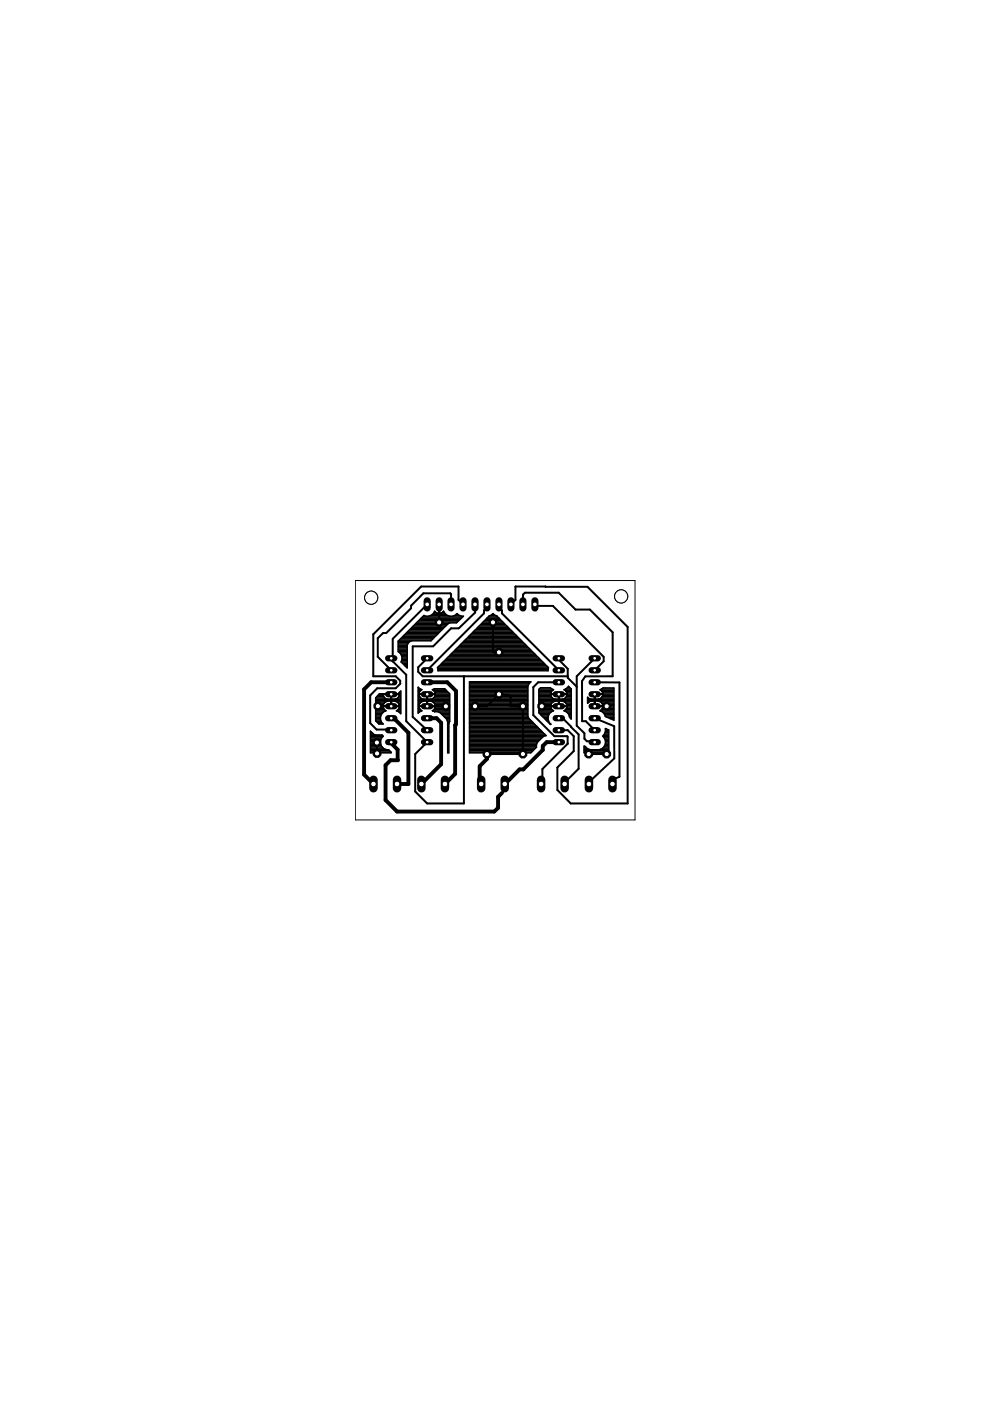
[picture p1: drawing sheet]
<svg xmlns="http://www.w3.org/2000/svg" width="210mm" height="297mm" viewBox="0 0 210 297" stroke-linecap="round" stroke-linejoin="round" font-family="sans-serif">
<g fill="none" stroke="#000" stroke-width=".42">
<path d="M90.6 128.1l-7.3 7.3v4.8l-.3-.6v.3l3.1 3.2v9.8l4.5 4.5-2.6 2.5v7.9l2.6 2.5h7.8v-26.9M90.6 139.6l-1.9 1.9v.9l.9 1h30.8M93.1 128.1v3.9M95.6 128.1v-2.1l-.1-.2h-5.7l-2.6 2.6v.5l-5.3 5.3h-.7l-1.1 1.1v4l2.9 2.8M98.2 128.1l-1-.9v-2.8h-7.9l-10.2 10.1v8.9h4.8l1 .9v.7l-1 .9h-3.9l-1.5 1.5v5.9l1.4 1.4h2.9l.2 .1M100.7 128.1v1.8l-3.4 3.3h-1.7l-3.8 3.8h-4.3v15l3.1 2.8M103.3 128.1v.7l-.7 .6v.6l-12 12.1M104.5 132v6.3h1.3M105.8 128.1v.7l.6 .6v.6l12.1 12.1M108.3 128.1l1-.9v-2.8h15.3l8.5 8.5v37.4h-12.1l-2.8-2.8v-4.8l3.4-3.4v-3.2l-1.2-1.3h-1.9M110.9 128.1v-2l.4-.4h7.1l3.6 3.5h3.1l4.8 4.9v9.3h-5.8l-.7 1v8.5h.8l1.9 1.9M110.9 127.8h.1"/>
<path d="M113.4 128.1v.4h3.8l10.8 10.8v.9l-1.9 1.9M118.5 139.6v.3l1.9 1.9v1.9l1.9 1.9M126.1 139.6l-3.8 3.8v10.5l1.6 1.6v1.1l.5 .6h1.5l.2 .2M79.9 157.4v2.3M83 147.2v2.5h-2.9M90.6 147.2v2.5l3.9 .1M100.7 149.7h2.6l2.5-2.5 .1 .1h1.8l.5 .5v1.9h2.7v10.2h-7.6M118.5 147.2v2.5h-3.6M118.5 144.7h-4.4l-1 1v5.9l4.4 4.5h2.7l.2 .1v1.5l-5.4 5.3v3.2h-.3M118.5 152.3h.8l3.4 3.4v7.3l-3 2.9v.3M124.8 159.9h3.8M126.1 147.2v2.5h2.5"/>
<path d="M126.1 152.3l4.1 1.7v6.8l-5.1 4.8v.6h-.2M126.1 144.7h5.2v20l-1.4 .6v.9M84.2 165.9v.3M89.3 166.2h.3M94.3 166.2h.1M107 166.2l.1 1.3-.7 .6M119.7 166.2h.1"/>
</g>
<path d="M83 157.4v.2l1.3 1.3v2.3h-1.5l-1.1 1v7.4l2.5 2.5h20.6l.8-.8v-2.3l.8-.9M83 144.7h-4.3l-1.5 1.5v18l2 2M83 152.3h.5l3.1 3.1v10.8h-2.4M90.6 144.7h4.2l1.9 1.8v7l-.2 .2v10.4l-2.2 2.1M90.6 152.3h2l.9 .9v8.8l-4.2 4.2M103.3 159.9v1l-1.6 1.6v3.4l.3 .3M118.5 157.4h-2.6l-.8 .8v.8l-4.1 4.1h-.8l-3.1 3.1" fill="none" stroke="#000" stroke-width=".83"/>
<g fill="none" stroke="#000" stroke-width=".32">
<path d="M84.4 137.9h1.9M84.4 137.6h1.9M84.4 137.4h1.9M84.4 137.1h1.9M84.4 136.8h1.9M84.4 136.5h2M84.4 136.2h2.2M84.4 136h2.6M84.5 138.2h1.8M84.7 135.7h6.8M84.8 138.4h1.5M84.9 135.4h6.9"/>
<path d="M85 138.7h1.3M85.1 139h1.2M85.2 135.2h6.9M85.2 139.8h1.1M85.2 139.5h1.1M85.2 139.3h1.1M85.5 134.9h6.8M85.7 134.6h6.9M86 134.3h6.9M86.3 134.1h6.9M86.3 136.8v4.8l-1.3-1.3 .2-.4v-.6M86.3 136.8l.2-.4 .8-.5h4.1l3.6-3.7 .4-.1h1.4l1.5-1.5-1.1-.2-.3-.3a1.69 1.69 0 0 1-2.9-.5l-.3 .3-.5 .2v-1.9h-.2v1.9l-.5-.2-.3-.3a1.63 1.63 0 0 1-2.3 .9l-5.5 5.4v2.3l.6 .5 .2 .6"/>
<path d="M86.6 133.8h6.8M86.8 133.5h6.9M87.1 133.3h6.9M87.4 133h6.8M87.7 132.7h6.8M87.9 132.4h6.9M88.2 132.2h7M88.5 131.9h8.5M88.8 131.6h8.4M89 131.3h8.5M89.3 131.1h8.5M89.6 130.8h8.5"/>
<path d="M89.9 130.5h.1M91.2 130.5h3.8M91.7 130.3h2.8M91.9 130h.7M92.1 129.7h.1M93 130h.2M93 129.7h.2M93 129.4h.2M93 129.2h.2M93 128.9h.2M93 128.6h.2M93 128.3h.2"/>
<path d="M93.6 130h.7M94 129.7h.1M94.5 139.8h20M94.8 139.5h19.5M95.1 139.3h18.9M95.3 139h18.4M95.6 138.7h17.8M95.9 138.4h17.3M96.2 138.2h16.7M96.3 130.5h1.3M96.4 137.9h16.2M96.7 137.6h15.6"/>
<path d="M96.7 130.3h.4M97 137.4h15.1M97.3 137.1h14.5M97.5 136.8h14M97.8 136.5h13.5M98.1 136.2h12.9M98.3 136h12.4M98.6 135.7h11.8M98.9 135.4h11.3M99.2 135.2h10.7M99.4 134.9h10.2M99.7 134.6h9.6"/>
<path d="M100 134.3h9.1M100.2 134.1h8.6M100.5 133.8h8M100.8 133.5h7.4M101.1 133.3h6.9M101.3 133h6.4M101.6 132.7h5.8M101.9 132.4h5.2M102.2 132.2h4.7M102.4 131.9h4.2M102.7 131.6h3.6M103 131.3h3.1"/>
<path d="M103.3 131.1h2.5M103.5 130.8h2M103.7 130.6l.8-.5 .9 .5 10.9 11-.1 .6h-23.3l-.1-.6zM103.9 130.5h1.3M104.4 130.3h.3M78.5 155l.7 .7 .4 .2h1.4l.3 .2a1.61 1.61 0 0 0-.6 1.9 1.61 1.61 0 0 0 1.7 1l.5 .6h-4.4zM78.5 159.4h4.4M78.5 159.2h4.1M78.5 158.9h3.3M78.5 158.6h2.8M78.5 158.3h2.5M78.5 158.1h2.3"/>
<path d="M78.5 157.8h2.2M78.5 157.5h2.2M78.5 157.3h2.2M78.5 157h2.2M78.5 156.7h2.3M78.5 156.4h2.4M78.5 156.2h2.7M78.5 155.9h2.6M78.5 155.6h.7M78.5 155.4h.4M78.5 155.1h.1M79.7 148.3h5.3"/>
<path d="M79.7 152.6h1M79.7 152.4h1M79.7 152.1h1M79.7 151.8h1M79.7 151.5h1.1M79.7 151.3h1.3M79.7 151h1.6M79.7 150.7h2.1M79.7 150.5h1.8M79.7 150.2h1.6M79.7 149.9h1.5M79.7 149.6h1.5"/>
<path d="M79.7 149.4h1.6M79.7 149.1h1.7M79.7 148.8h2M79.7 148.5h5.3M79.7 148h1.9M79.7 152.9h1.1M79.9 147.7h1.5M80 153.2h.9M80.1 147.4h1.2M80.3 153.4h.9M80.4 147.2h2.5M81.2 149.8h.1"/>
<path d="M81.2 149.8l.3 .6M81.3 147.4l-.1-.2h3.5l-.1 .2M81.3 147.4l.2 .5 .7 .4M81.5 149l.1-.1a1.48 1.48 0 0 1 1.3-.2v1.1h-1.7M81.5 149l-.3 .7 3.5-.1M82.9 148.3v-1.2h-2.4l-.8 .8v4.9l.6 .7h.9a1.61 1.61 0 0 1-.5-1.6 1.61 1.61 0 0 1 1.1-1.2l-.3-.3M82.9 149.6h.1M82.9 149.4h.1M82.9 149.1h.1M82.9 148.8h.1M82.9 148h.1M82.9 147.7h.1"/>
<path d="M82.9 147.4h.1M83 147.2h2M84.1 150.7h.9M84.2 148.8h.8M84.3 148h.7M84.4 150.5h.6M84.4 149l-.5-.3h-.9v1.1h1.7M84.4 149l.3 .6M84.5 149.1h.5M84.5 147.7h.5M84.6 150.2h.4M84.6 149.4h.4"/>
<path d="M84.6 146.9l.1 .2h-1.7v1.2M84.6 146.9l.4-.4v4.8l-.9-.6 .3-.3M84.6 151h.4M84.6 147.4l-.2 .5-.7 .4M84.6 147.4h.4M84.6 146.9h.4M84.7 149.8h.1M84.7 149.8l-.3 .6M84.7 149.9h.3M84.7 149.6h.3M84.9 146.6h.1M84.9 151.3h.1"/>
<path d="M85.1 140.4h1.2M85.2 140.1h1.1M85.3 140.6h1M85.6 140.9h.7M85.9 141.2h.4M86.1 141.4h.2M88.7 148.3h6.6M88.7 145.8h.1M88.7 151h.2M88.7 150.7h.7M88.7 150.5h.4M88.7 150.2h.2"/>
<path d="M88.7 149.9h.2M88.7 149.6h.1M88.7 149.4h.2M88.7 149.1h.3M88.7 148.8h.7M88.7 148.5h6.6M88.7 148h.5M88.7 147.7h.3M88.7 147.4h.2M88.7 147.2h1.8M88.7 146.9h.2M88.7 146.6h.3"/>
<path d="M88.7 146.3h.5M88.7 146.1h.4M88.8 149.6h3.5M88.8 149.8h.1M88.8 149.6a1.09 1.09 0 0 1 1-.9h.7v1.1h-1.7M88.8 149.8l.3 .6M88.9 147.4l-.1-.2h3.5v.2M88.9 147.4l.1 .3M89 146.6l.5-.4-.8-.5v5.5l.8-.5-.4-.3M89 146.6l-.2 .5h1.7v1.2M89 147.7l.3 .4 .5 .2M90.5 149.6h.1"/>
<path d="M90.5 149.4h.1M90.5 149.1h.1M90.5 148.8h.1M90.5 148h.1M90.5 147.7h.1M90.5 147.4h.1M90.6 147.2h4.7M91.7 150.7h3.6M91.8 148.8h3.5M91.9 146.3h2.7M91.9 148l-.6 .3M91.9 148h3.4"/>
<path d="M92 150.5h3.3M92 150.4l-.3 .3 1.6 .4 1 1M92 146.1h2.3M92.1 149.1h3.2M92.1 146.6l.2 .5h-1.7v1.2M92.1 146.6l-.4-.4 .4-.2h2.2l1 1.1v5.9l-.2 .5M92.1 146.6h2.8M92.2 147.7h3.1M92.2 150.2h3.1M92.2 149.4h3.1M92.2 146.9h2.9M92.3 147.4l-.4 .6"/>
<path d="M92.3 147.4h3M92.3 149.6l-.4-.7-.6-.2h-.7v1.1h1.7M92.3 149.8h.1M92.3 149.8l-.3 .6M92.3 149.9h3M92.3 149.6h3M92.8 141.7h23.4M92.9 142h23.3M92.9 141.4h23.3M93 151h2.3M93.2 141.2h22.7M93.4 140.9h22.2"/>
<path d="M93.5 151.3h1.8M93.7 140.6h21.6M93.8 151.5h1.5M94 140.4h21.1M94 151.8h1.3M94.3 140.1h20.5M94.3 152.1l.6 .9v6.6h.2v-6.1M94.3 152.1h1M94.6 152.4h.7M94.8 152.6h.5M94.9 152.9h.4M94.9 159.4h.2"/>
<path d="M94.9 159.2h.2M94.9 158.9h.2M94.9 158.6h.2M94.9 158.3h.2M94.9 158.1h.2M94.9 157.8h.2M94.9 157.5h.2M94.9 157.3h.2M94.9 157h.2M94.9 156.7h.2M94.9 156.4h.2M94.9 156.2h.2"/>
<path d="M94.9 155.9h.2M94.9 155.6h.2M94.9 155.4h.2M94.9 155.1h.2M94.9 154.8h.2M94.9 154.5h.2M94.9 154.3h.2M94.9 154h.2M94.9 153.7h.2M94.9 153.4h.2M94.9 153.2h.3M99.5 148.3h12.4"/>
<path d="M99.5 144.5h13.1l-.7 1v6.3l.2 .5 3.7 3.7-.7 .2-1.2 1.2-.2 .5v.5l-1.2 1.2h-13zM99.5 145.8h12.4M99.5 159.4h13.2M99.5 159.2h13.5M99.5 158.9h13.8M99.5 158.6h14M99.5 158.3h14.2M99.5 158.1h14.2M99.5 157.8h14.2M99.5 157.5h14.4M99.5 157.3h14.5M99.5 157h14.8"/>
<path d="M99.5 156.7h15.1M99.5 156.4h15.4M99.5 156.2h15.6M99.5 155.9h16.2M99.5 155.6h15.9M99.5 155.4h15.7M99.5 155.1h15.4M99.5 154.8h15.1M99.5 154.5h14.8M99.5 154.3h14.6M99.5 154h14.3M99.5 153.7h14"/>
<path d="M99.5 153.4h13.7M99.5 153.2h13.5M99.5 152.9h13.2M99.5 152.6h12.9M99.5 152.4h12.7M99.5 152.1h12.5M99.5 151.8h12.4M99.5 151.5h12.4M99.5 151.3h12.4M99.5 151h12.4M99.5 150.7h12.4M99.5 150.5h12.4"/>
<path d="M99.5 150.2h12.4M99.5 149.9h12.4M99.5 149.6h12.4M99.5 149.4h12.4M99.5 149.1h12.4M99.5 148.8h12.4M99.5 148.5h12.4M99.5 148h12.4M99.5 147.7h12.4M99.5 147.4h12.4M99.5 147.2h12.4M99.5 146.9h12.4"/>
<path d="M99.5 146.6h12.4M99.5 146.3h12.4M99.5 146.1h12.4M99.5 145.5h12.4M99.5 145.3h12.5M99.5 145h12.6M99.5 144.7h12.9M114.3 148.3h6.8M114.3 151h2.5M114.3 150.7h3M114.3 150.5h2.7M114.3 150.2h2.6"/>
<path d="M114.3 149.9h2.5M114.3 149.6h2.5M114.3 149.4h2.5M114.3 149.1h2.7M114.3 148.8h3M114.3 148.5h6.8M114.3 148h2.8M114.3 147.7h2.6M114.3 147.4h2.5M114.3 147.2h4.1M114.3 146.9h2.5M114.3 146.6h2.6"/>
<path d="M114.3 146.3h2.9M114.3 146.1h2.7M114.4 151.3h2.1M114.6 151.5h1.8M114.9 151.8h1.3M115.2 152.1h1M115.5 152.4h.7M115.7 152.6h.5M116 152.9h.3M116.3 153.2h.1M116.5 153.4h.2M116.8 149.8l.1 .5 .5 .4a1.63 1.63 0 0 0-1 2.5"/>
<path d="M116.8 149.6h3.4M116.8 149.8h.1M116.8 147.4v-.2h3.4v.2M116.8 147.4l.1 .3M116.9 147.7l.4 .4 .4 .2M117 149l.4-.3h1v1.1h-1.6M117 149l-.2 .6M117.1 146.4l-.3 .7h1.6v1.2M117.1 146.4l.3-.2-.7-.4h-2.1l-.3 .4v5l2.5 2.3-.4-.3M118.4 149.6h.1M118.4 149.4h.1M118.4 149.1h.1"/>
<path d="M118.4 148.8h.1M118.4 148h.1M118.4 147.7h.1M118.4 147.4h.1M118.5 147.2h2.6M119.7 150.7h1.4M119.7 148.8h1.4M119.8 146.3h1.3M119.8 148l-.6 .3M119.8 148h1.3M119.9 150.5h1.2M119.9 146.1h1.2"/>
<path d="M120 150.4l-.4 .3a1.5 1.5 0 0 1 1.2 1.4M120 149.1h1.1M120.1 146.6l.1 .5h-1.7v1.2M120.1 147.7l-.3 .3M120.1 146.6h1M120.1 147.7h1M120.1 150.2h1M120.1 149.4h1M120.2 151h.9M120.2 146.9h.9M120.2 147.4l-.1 .3M120.2 149.9h.9"/>
<path d="M120.2 147.4h.9M120.2 149.6a1.05 1.05 0 0 0-1-.9h-.7v1.1h1.7M120.2 149.8l-.2 .6M120.2 149.8h.1M120.2 149.6h.9M120.3 145.8h.5M120.4 151.3h.7M120.5 145.6l-.4 .4-.5 .2 .5 .4M120.5 145.6l.6 .5M120.5 145.5h.1M120.6 151.5h.5M120.7 151.8h.4"/>
<path d="M120.8 152.1h.3M121 152.4h.1M121.1 146.1v6.3l-.3-.3M123.8 159.4h5.3M123.8 159.2h5.3M123.8 158.9h1.1M123.8 158.6h.6M123.8 158.3h.3M124.6 148.3h5.6M124.6 149.1h.1M124.6 148.8h.3M124.6 148.5h5.6"/>
<path d="M124.6 148h.1M124.6 149l.6-.3h.8v1l1.8-.1M124.7 148l-.1-.2v1.2M124.7 148l.6 .3M126 149.6h.2M126 149.4h.2M126 149.1h.2M126 148.8h.2M126 148h.2M126 147.7h.2M126 147.4h.2M126.2 147.2h4"/>
<path d="M127.2 158.9h1.9M127.3 150.7h2.9M127.3 148.8h2.9M127.4 146.3h2.8M127.4 146.4l.3 .2M127.4 146.4l-.2-.2 .7-.4 2.3 .1v6.8M127.5 148h2.7M127.6 150.5h2.6M127.6 146.1h2.6M127.6 149l-.4-.3h-1v1.1h1.6M127.6 149l.2 .6M127.6 149.1h2.6"/>
<path d="M127.7 146.6l.1 .5h-1.6v1.2M127.7 146.6h2.5M127.7 147.7h2.5M127.7 150.2h2.5M127.8 158.6h1.3M127.8 149.4h2.4M127.8 151h2.4M127.8 147.4h2.4M127.8 146.9h2.4M127.8 147.4v-.2h-1.8v1.1M127.8 147.4l-.5 .7-.5 .2M127.8 149.9h2.4"/>
<path d="M127.8 149.8l-.2 .6-.4 .3 .9 .6 .3 .6 1.8 .8M127.8 149.8h.1M127.8 149.6h2.4M127.9 156.2h1.2M128 155.9h1.1M128 158.3h1.1M128 151.3h2.2M128.1 156.4h1M128.2 155.6h.9M128.2 158.1h.9M128.2 151.5h2M128.2 156.7h.9"/>
<path d="M128.3 155.4h.8M128.3 157.8h.8M128.3 151.8h1.9M128.4 154.5l.7 .2v4.9h-5.3v-1.4l.7 .5 .6 .3h2a1.67 1.67 0 0 0 1.3-2M128.4 154.5v.6l-.6 1 .6 .9M128.4 154.5h.1M128.4 157.5h.7M128.4 157.3h.7M128.4 157h.7M128.4 155.1h.7M128.4 154.8h.7M128.7 152.1h1.5"/>
<path d="M129.4 152.4h.8M130 152.6h.2"/>
</g>
<path d="M117.8 139.6h1.3" fill="none" stroke="#000" stroke-width="1.3"/>
<circle cx="118.5" cy="139.6" r=".4" fill="#fff" stroke="#000" stroke-width=".21"/>
<path d="M117.8 142.1h1.3" fill="none" stroke="#000" stroke-width="1.3"/>
<circle cx="118.5" cy="142.1" r=".4" fill="#fff" stroke="#000" stroke-width=".21"/>
<path d="M117.8 154.8h1.3" fill="none" stroke="#000" stroke-width="1.3"/>
<circle cx="118.5" cy="154.8" r=".4" fill="#fff" stroke="#000" stroke-width=".21"/>
<path d="M117.8 157.4h1.3" fill="none" stroke="#000" stroke-width="1.3"/>
<circle cx="118.5" cy="157.4" r=".4" fill="#fff" stroke="#000" stroke-width=".21"/>
<path d="M117.8 144.7h1.3" fill="none" stroke="#000" stroke-width="1.3"/>
<circle cx="118.5" cy="144.7" r=".4" fill="#fff" stroke="#000" stroke-width=".21"/>
<path d="M117.8 147.2h1.3" fill="none" stroke="#000" stroke-width="1.3"/>
<circle cx="118.5" cy="147.2" r=".4" fill="#fff" stroke="#000" stroke-width=".21"/>
<path d="M117.8 152.3h1.3" fill="none" stroke="#000" stroke-width="1.3"/>
<circle cx="118.5" cy="152.3" r=".4" fill="#fff" stroke="#000" stroke-width=".21"/>
<path d="M117.8 149.7h1.3" fill="none" stroke="#000" stroke-width="1.3"/>
<circle cx="118.5" cy="149.7" r=".4" fill="#fff" stroke="#000" stroke-width=".21"/>
<path d="M125.4 157.4h1.3" fill="none" stroke="#000" stroke-width="1.3"/>
<circle cx="126.1" cy="157.4" r=".4" fill="#fff" stroke="#000" stroke-width=".21"/>
<path d="M125.4 154.8h1.3" fill="none" stroke="#000" stroke-width="1.3"/>
<circle cx="126.1" cy="154.8" r=".4" fill="#fff" stroke="#000" stroke-width=".21"/>
<path d="M125.4 152.3h1.3" fill="none" stroke="#000" stroke-width="1.3"/>
<circle cx="126.1" cy="152.3" r=".4" fill="#fff" stroke="#000" stroke-width=".21"/>
<path d="M125.4 149.7h1.3" fill="none" stroke="#000" stroke-width="1.3"/>
<circle cx="126.1" cy="149.7" r=".4" fill="#fff" stroke="#000" stroke-width=".21"/>
<path d="M125.4 147.2h1.3" fill="none" stroke="#000" stroke-width="1.3"/>
<circle cx="126.1" cy="147.2" r=".4" fill="#fff" stroke="#000" stroke-width=".21"/>
<path d="M125.4 144.7h1.3" fill="none" stroke="#000" stroke-width="1.3"/>
<circle cx="126.1" cy="144.7" r=".4" fill="#fff" stroke="#000" stroke-width=".21"/>
<path d="M125.4 142.1h1.3" fill="none" stroke="#000" stroke-width="1.3"/>
<circle cx="126.1" cy="142.1" r=".4" fill="#fff" stroke="#000" stroke-width=".21"/>
<path d="M125.4 139.6h1.3" fill="none" stroke="#000" stroke-width="1.3"/>
<circle cx="126.1" cy="139.6" r=".4" fill="#fff" stroke="#000" stroke-width=".21"/>
<path d="M82.3 139.6h1.3" fill="none" stroke="#000" stroke-width="1.3"/>
<circle cx="83" cy="139.6" r=".4" fill="#fff" stroke="#000" stroke-width=".21"/>
<path d="M82.3 142.1h1.3" fill="none" stroke="#000" stroke-width="1.3"/>
<circle cx="83" cy="142.1" r=".4" fill="#fff" stroke="#000" stroke-width=".21"/>
<path d="M82.3 154.8h1.3" fill="none" stroke="#000" stroke-width="1.3"/>
<circle cx="83" cy="154.8" r=".4" fill="#fff" stroke="#000" stroke-width=".21"/>
<path d="M82.3 157.4h1.3" fill="none" stroke="#000" stroke-width="1.3"/>
<circle cx="83" cy="157.4" r=".4" fill="#fff" stroke="#000" stroke-width=".21"/>
<path d="M82.3 144.7h1.3" fill="none" stroke="#000" stroke-width="1.3"/>
<circle cx="83" cy="144.7" r=".4" fill="#fff" stroke="#000" stroke-width=".21"/>
<path d="M82.3 147.2h1.3" fill="none" stroke="#000" stroke-width="1.3"/>
<circle cx="83" cy="147.2" r=".4" fill="#fff" stroke="#000" stroke-width=".21"/>
<path d="M82.3 152.3h1.3" fill="none" stroke="#000" stroke-width="1.3"/>
<circle cx="83" cy="152.3" r=".4" fill="#fff" stroke="#000" stroke-width=".21"/>
<path d="M82.3 149.7h1.3" fill="none" stroke="#000" stroke-width="1.3"/>
<circle cx="83" cy="149.7" r=".4" fill="#fff" stroke="#000" stroke-width=".21"/>
<path d="M89.9 157.4h1.3" fill="none" stroke="#000" stroke-width="1.3"/>
<circle cx="90.6" cy="157.4" r=".4" fill="#fff" stroke="#000" stroke-width=".21"/>
<path d="M89.9 154.8h1.3" fill="none" stroke="#000" stroke-width="1.3"/>
<circle cx="90.6" cy="154.8" r=".4" fill="#fff" stroke="#000" stroke-width=".21"/>
<path d="M89.9 152.3h1.3" fill="none" stroke="#000" stroke-width="1.3"/>
<circle cx="90.6" cy="152.3" r=".4" fill="#fff" stroke="#000" stroke-width=".21"/>
<path d="M89.9 149.7h1.3" fill="none" stroke="#000" stroke-width="1.3"/>
<circle cx="90.6" cy="149.7" r=".4" fill="#fff" stroke="#000" stroke-width=".21"/>
<path d="M89.9 147.2h1.3" fill="none" stroke="#000" stroke-width="1.3"/>
<circle cx="90.6" cy="147.2" r=".4" fill="#fff" stroke="#000" stroke-width=".21"/>
<path d="M89.9 144.7h1.3" fill="none" stroke="#000" stroke-width="1.3"/>
<circle cx="90.6" cy="144.7" r=".4" fill="#fff" stroke="#000" stroke-width=".21"/>
<path d="M89.9 142.1h1.3" fill="none" stroke="#000" stroke-width="1.3"/>
<circle cx="90.6" cy="142.1" r=".4" fill="#fff" stroke="#000" stroke-width=".21"/>
<path d="M89.9 139.6h1.3" fill="none" stroke="#000" stroke-width="1.3"/>
<circle cx="90.6" cy="139.6" r=".4" fill="#fff" stroke="#000" stroke-width=".21"/>
<path d="M90.6 127.4v1.5" fill="none" stroke="#000" stroke-width="1.5"/>
<circle cx="90.6" cy="128.1" r=".51" fill="#fff" stroke="#000" stroke-width=".21"/>
<path d="M93.1 127.4v1.5" fill="none" stroke="#000" stroke-width="1.5"/>
<circle cx="93.1" cy="128.1" r=".51" fill="#fff" stroke="#000" stroke-width=".21"/>
<path d="M95.6 127.4v1.5" fill="none" stroke="#000" stroke-width="1.5"/>
<circle cx="95.6" cy="128.1" r=".51" fill="#fff" stroke="#000" stroke-width=".21"/>
<path d="M98.2 127.4v1.5" fill="none" stroke="#000" stroke-width="1.5"/>
<circle cx="98.2" cy="128.1" r=".51" fill="#fff" stroke="#000" stroke-width=".21"/>
<path d="M100.7 127.4v1.5" fill="none" stroke="#000" stroke-width="1.5"/>
<circle cx="100.7" cy="128.1" r=".51" fill="#fff" stroke="#000" stroke-width=".21"/>
<path d="M103.3 127.4v1.5" fill="none" stroke="#000" stroke-width="1.5"/>
<circle cx="103.3" cy="128.1" r=".51" fill="#fff" stroke="#000" stroke-width=".21"/>
<path d="M105.8 127.4v1.5" fill="none" stroke="#000" stroke-width="1.5"/>
<circle cx="105.8" cy="128.1" r=".51" fill="#fff" stroke="#000" stroke-width=".21"/>
<path d="M108.3 127.4v1.5" fill="none" stroke="#000" stroke-width="1.5"/>
<circle cx="108.3" cy="128.1" r=".51" fill="#fff" stroke="#000" stroke-width=".21"/>
<path d="M110.9 127.4v1.5" fill="none" stroke="#000" stroke-width="1.5"/>
<circle cx="110.9" cy="128.1" r=".51" fill="#fff" stroke="#000" stroke-width=".21"/>
<path d="M113.4 127.4v1.5" fill="none" stroke="#000" stroke-width="1.5"/>
<circle cx="113.4" cy="128.1" r=".51" fill="#fff" stroke="#000" stroke-width=".21"/>
<path d="M124.9 165.3v1.8" fill="none" stroke="#000" stroke-width="1.8"/>
<circle cx="124.9" cy="166.2" r=".59" fill="#fff" stroke="#000" stroke-width=".21"/>
<path d="M129.9 165.3v1.8" fill="none" stroke="#000" stroke-width="1.8"/>
<circle cx="129.9" cy="166.2" r=".59" fill="#fff" stroke="#000" stroke-width=".21"/>
<path d="M114.7 165.3v1.8" fill="none" stroke="#000" stroke-width="1.8"/>
<circle cx="114.7" cy="166.2" r=".59" fill="#fff" stroke="#000" stroke-width=".21"/>
<path d="M119.7 165.3v1.8" fill="none" stroke="#000" stroke-width="1.8"/>
<circle cx="119.7" cy="166.2" r=".59" fill="#fff" stroke="#000" stroke-width=".21"/>
<path d="M102 165.3v1.8" fill="none" stroke="#000" stroke-width="1.8"/>
<circle cx="102" cy="166.2" r=".59" fill="#fff" stroke="#000" stroke-width=".21"/>
<path d="M107 165.3v1.8" fill="none" stroke="#000" stroke-width="1.8"/>
<circle cx="107" cy="166.2" r=".59" fill="#fff" stroke="#000" stroke-width=".21"/>
<path d="M89.3 165.3v1.8" fill="none" stroke="#000" stroke-width="1.8"/>
<circle cx="89.3" cy="166.2" r=".59" fill="#fff" stroke="#000" stroke-width=".21"/>
<path d="M94.3 165.3v1.8" fill="none" stroke="#000" stroke-width="1.8"/>
<circle cx="94.3" cy="166.2" r=".59" fill="#fff" stroke="#000" stroke-width=".21"/>
<path d="M79.2 165.3v1.8" fill="none" stroke="#000" stroke-width="1.8"/>
<circle cx="79.2" cy="166.2" r=".59" fill="#fff" stroke="#000" stroke-width=".21"/>
<path d="M84.2 165.3v1.8" fill="none" stroke="#000" stroke-width="1.8"/>
<circle cx="84.2" cy="166.2" r=".59" fill="#fff" stroke="#000" stroke-width=".21"/>
<circle cx="93.1" cy="132" r=".89" fill="#000" stroke="#000" stroke-width=".21"/>
<circle cx="93.1" cy="132" r=".55" fill="#fff" stroke="#000" stroke-width=".21"/>
<circle cx="104.5" cy="132" r=".89" fill="#000" stroke="#000" stroke-width=".21"/>
<circle cx="104.5" cy="132" r=".55" fill="#fff" stroke="#000" stroke-width=".21"/>
<circle cx="105.8" cy="138.3" r=".89" fill="#000" stroke="#000" stroke-width=".21"/>
<circle cx="105.8" cy="138.3" r=".55" fill="#fff" stroke="#000" stroke-width=".21"/>
<circle cx="105.8" cy="147.2" r=".89" fill="#000" stroke="#000" stroke-width=".21"/>
<circle cx="105.8" cy="147.2" r=".55" fill="#fff" stroke="#000" stroke-width=".21"/>
<circle cx="110.9" cy="149.7" r=".89" fill="#000" stroke="#000" stroke-width=".21"/>
<circle cx="110.9" cy="149.7" r=".55" fill="#fff" stroke="#000" stroke-width=".21"/>
<circle cx="114.9" cy="149.7" r=".89" fill="#000" stroke="#000" stroke-width=".21"/>
<circle cx="114.9" cy="149.7" r=".55" fill="#fff" stroke="#000" stroke-width=".21"/>
<circle cx="128.6" cy="149.7" r=".89" fill="#000" stroke="#000" stroke-width=".21"/>
<circle cx="128.6" cy="149.7" r=".55" fill="#fff" stroke="#000" stroke-width=".21"/>
<circle cx="128.6" cy="159.9" r=".89" fill="#000" stroke="#000" stroke-width=".21"/>
<circle cx="128.6" cy="159.9" r=".55" fill="#fff" stroke="#000" stroke-width=".21"/>
<circle cx="124.8" cy="159.9" r=".89" fill="#000" stroke="#000" stroke-width=".21"/>
<circle cx="124.8" cy="159.9" r=".55" fill="#fff" stroke="#000" stroke-width=".21"/>
<circle cx="110.9" cy="159.9" r=".89" fill="#000" stroke="#000" stroke-width=".21"/>
<circle cx="110.9" cy="159.9" r=".55" fill="#fff" stroke="#000" stroke-width=".21"/>
<circle cx="80.1" cy="149.7" r=".89" fill="#000" stroke="#000" stroke-width=".21"/>
<circle cx="80.1" cy="149.7" r=".55" fill="#fff" stroke="#000" stroke-width=".21"/>
<circle cx="79.9" cy="157.4" r=".89" fill="#000" stroke="#000" stroke-width=".21"/>
<circle cx="79.9" cy="157.4" r=".55" fill="#fff" stroke="#000" stroke-width=".21"/>
<circle cx="79.9" cy="159.7" r=".89" fill="#000" stroke="#000" stroke-width=".21"/>
<circle cx="79.9" cy="159.7" r=".55" fill="#fff" stroke="#000" stroke-width=".21"/>
<circle cx="103.3" cy="159.9" r=".89" fill="#000" stroke="#000" stroke-width=".21"/>
<circle cx="103.3" cy="159.9" r=".55" fill="#fff" stroke="#000" stroke-width=".21"/>
<circle cx="94.5" cy="149.8" r=".89" fill="#000" stroke="#000" stroke-width=".21"/>
<circle cx="94.5" cy="149.8" r=".55" fill="#fff" stroke="#000" stroke-width=".21"/>
<circle cx="100.7" cy="149.7" r=".89" fill="#000" stroke="#000" stroke-width=".21"/>
<circle cx="100.7" cy="149.7" r=".55" fill="#fff" stroke="#000" stroke-width=".21"/>
<g fill="none" stroke="#000" stroke-width=".21">
<path d="M75.3 123.1h59.3v50.7h-59.3z"/>
<circle cx="131.7" cy="126.4" r="1.4"/>
</g>
<circle cx="131.7" cy="126.4" r="1.4" fill="#fff" stroke="#000" stroke-width=".21"/>
<circle cx="78.7" cy="126.7" r="1.4" fill="none" stroke="#000" stroke-width=".21"/>
<circle cx="78.7" cy="126.7" r="1.4" fill="#fff" stroke="#000" stroke-width=".21"/>
</svg>
